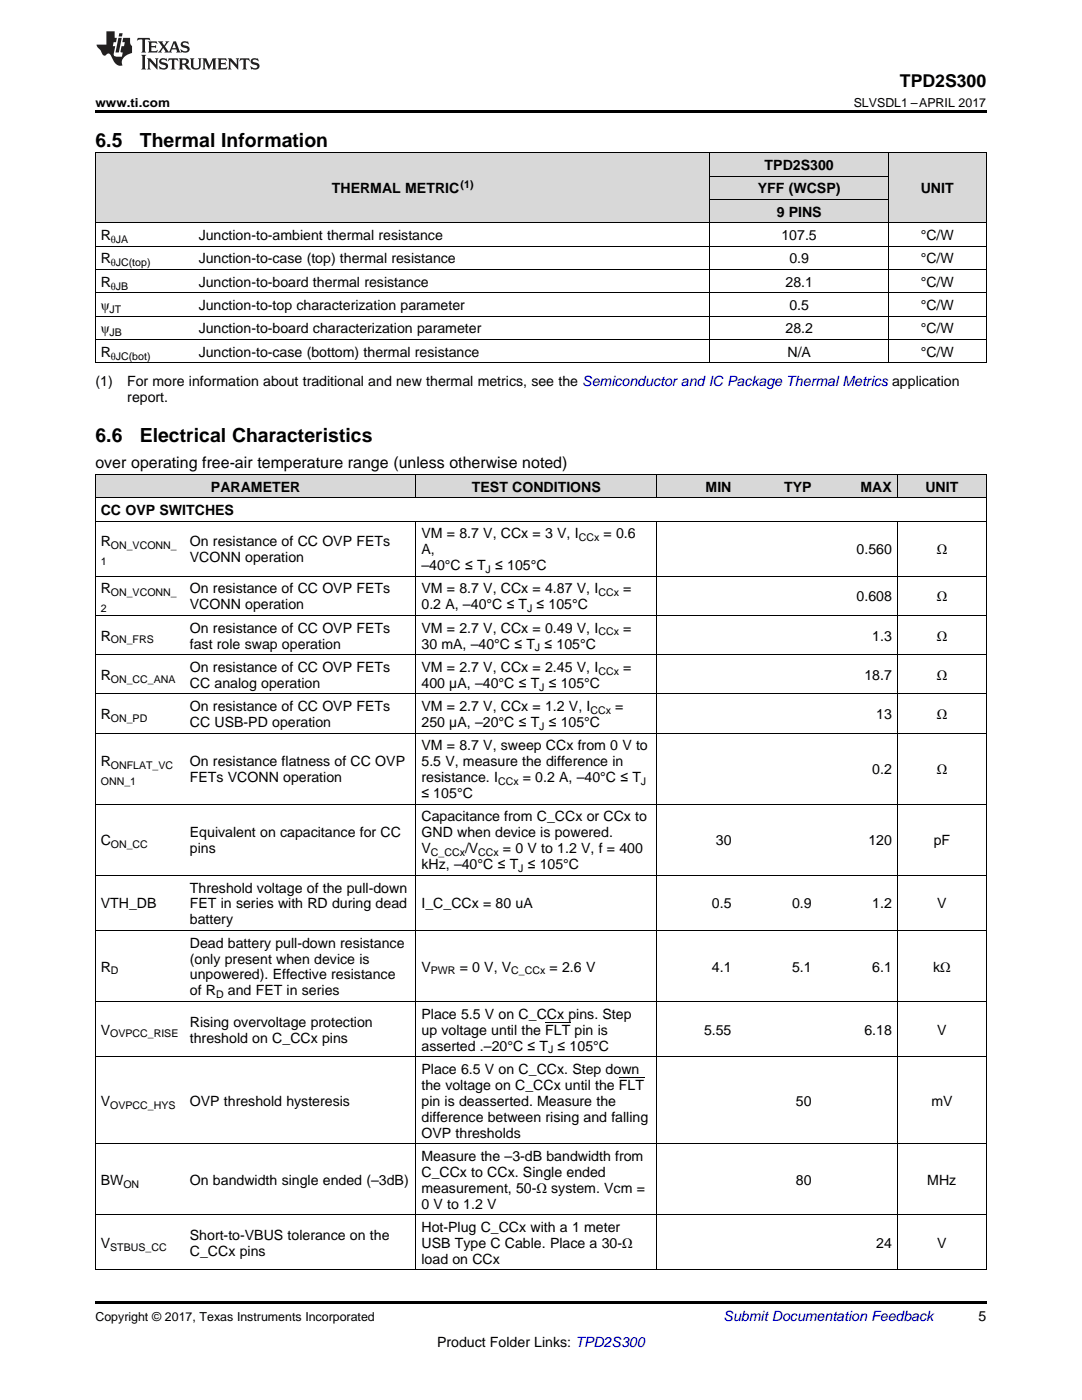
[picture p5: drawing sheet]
<svg xmlns="http://www.w3.org/2000/svg" width="216mm" height="279mm" viewBox="0 0 216 279" stroke-linecap="round" stroke-linejoin="round" font-family="sans-serif">
<defs><g id="words">
<g font-size="3.9">
<text x="19" y="29.3">6.5</text>
<text x="27.9" y="29.3">Thermal Information</text>
<text x="19" y="88.3">6.6</text>
<text x="27.9" y="88.3">Electrical Characteristics</text>
</g>
<text font-size="3.5" x="179.6" y="17.3">TPD2S300</text>
<text font-size="3.2" x="19" y="93.5">over operating free-air temperature range (unless otherwise noted)</text>
<g font-size="2.8">
<text x="152.6" y="33.9">TPD2S300</text>
<text x="66.2" y="38.6">THERMAL METRIC</text>
<text x="151.2" y="38.6">YFF (WCSP)</text>
<text x="183.7" y="38.6">UNIT</text>
<text x="20.1" y="47.9">R</text>
<text x="39.7" y="47.9">Junction-to-ambient thermal resistance</text>
<text x="155" y="43.3">9 PINS</text>
<text x="155.9" y="47.9">107.5</text>
<text x="183.7" y="47.9">°C/W</text>
<text x="20.1" y="52.6">R</text>
<text x="39.7" y="52.6">Junction-to-case (top) thermal resistance</text>
<text x="157.5" y="52.6">0.9</text>
<text x="183.7" y="52.6">°C/W</text>
<text x="20.1" y="57.2">R</text>
<text x="39.7" y="57.2">Junction-to-board thermal resistance</text>
<text x="156.7" y="57.2">28.1</text>
<text x="183.7" y="57.2">°C/W</text>
<text x="20.1" y="61.9">ψ</text>
<text x="39.7" y="61.9">Junction-to-top characterization parameter</text>
<text x="157.5" y="61.9">0.5</text>
<text x="183.7" y="61.9">°C/W</text>
<text x="20.1" y="66.5">ψ</text>
<text x="20.1" y="71.2">R</text>
<text x="39.7" y="66.5">Junction-to-board characterization parameter</text>
<text x="39.7" y="71.2">Junction-to-case (bottom) thermal resistance</text>
<text x="156.7" y="66.5">28.2</text>
<text x="157.1" y="71.2">N/A</text>
<text x="183.7" y="66.5">°C/W</text>
<text x="183.7" y="71.2">°C/W</text>
<text x="19" y="77">(1)</text>
<text x="25.4" y="77">For more information about traditional and new thermal metrics, see the Semiconductor and IC Package Thermal Metrics application</text>
<text x="25.4" y="80.2">report.</text>
<text x="42.1" y="98.1">PARAMETER</text>
<text x="94.2" y="98.1">TEST CONDITIONS</text>
<text x="140.8" y="98.1">MIN</text>
<text x="156.5" y="98.1">TYP</text>
<text x="171.7" y="98.1">MAX</text>
<text x="184.6" y="98.1">UNIT</text>
<text x="20.1" y="102.8">CC OVP SWITCHES</text>
<text x="84.1" y="107.4">VM = 8.7 V, CCx = 3 V, I</text>
<text x="120.4" y="107.4">= 0.6</text>
<text x="20.1" y="109">R</text>
<text x="37.9" y="109">On resistance of CC OVP FETs</text>
<text x="37.9" y="112.2">VCONN operation</text>
<text x="84.1" y="110.6">A,</text>
<text x="84.1" y="113.8">–40°C ≤ T ≤ 105°C</text>
<text x="170.9" y="110.6">0.560</text>
<text x="186.9" y="110.6">Ω</text>
<text x="20.1" y="118.4">R</text>
<text x="37.9" y="118.4">On resistance of CC OVP FETs</text>
<text x="84.1" y="118.4">VM = 8.7 V, CCx = 4.87 V, I</text>
<text x="124.3" y="118.4">=</text>
<text x="37.9" y="121.6">VCONN operation</text>
<text x="84.1" y="121.6">0.2 A, –40°C ≤ T ≤ 105°C</text>
<text x="170.9" y="120">0.608</text>
<text x="186.9" y="120">Ω</text>
<text x="20.1" y="127.8">R</text>
<text x="37.9" y="126.3">On resistance of CC OVP FETs</text>
<text x="37.9" y="129.4">fast role swap operation</text>
<text x="84.1" y="126.3">VM = 2.7 V, CCx = 0.49 V, I</text>
<text x="84.1" y="129.4">30 mA, –40°C ≤ T ≤ 105°C</text>
<text x="124.3" y="126.3">=</text>
<text x="174.1" y="127.8">1.3</text>
<text x="186.9" y="127.8">Ω</text>
<text x="20.1" y="135.7">R</text>
<text x="37.9" y="134.1">On resistance of CC OVP FETs</text>
<text x="37.9" y="137.3">CC analog operation</text>
<text x="84.1" y="134.1">VM = 2.7 V, CCx = 2.45 V, I</text>
<text x="84.1" y="137.3">400 µA, –40°C ≤ T ≤ 105°C</text>
<text x="124.3" y="134.1">=</text>
<text x="172.5" y="135.7">18.7</text>
<text x="186.9" y="135.7">Ω</text>
<text x="20.1" y="143.5">R</text>
<text x="37.9" y="141.9">On resistance of CC OVP FETs</text>
<text x="84.1" y="141.9">VM = 2.7 V, CCx = 1.2 V, I</text>
<text x="122.8" y="141.9">=</text>
<text x="174.8" y="143.5">13</text>
<text x="186.9" y="143.5">Ω</text>
<text x="37.9" y="145.1">CC USB-PD operation</text>
<text x="84.1" y="145.1">250 µA, –20°C ≤ T ≤ 105°C</text>
<text x="84.1" y="149.8">VM = 8.7 V, sweep CCx from 0 V to</text>
<text x="20.1" y="152.9">R</text>
<text x="37.9" y="152.9">On resistance flatness of CC OVP</text>
<text x="84.1" y="152.9">5.5 V, measure the difference in</text>
<text x="174.1" y="154.5">0.2</text>
<text x="186.9" y="154.5">Ω</text>
<text x="37.9" y="156.1">FETs VCONN operation</text>
<text x="84.1" y="156.1">resistance. I</text>
<text x="84.1" y="159.3">≤ 105°C</text>
<text x="104.3" y="156.1">= 0.2 A, –40°C ≤ T</text>
<text x="37.9" y="167.1">Equivalent on capacitance for CC</text>
<text x="84.1" y="163.9">Capacitance from C_CCx or CCx to</text>
<text x="84.1" y="167.1">GND when device is powered.</text>
<text x="20.1" y="168.7">C</text>
<text x="37.9" y="170.3">pins</text>
<text x="84.1" y="170.3">V</text>
<text x="84.1" y="173.5">kHz, –40°C ≤ T ≤ 105°C</text>
<text x="92.8" y="170.3">/V</text>
<text x="100.4" y="170.3">= 0 V to 1.2 V, f = 400</text>
<text x="142.8" y="168.7">30</text>
<text x="173.3" y="168.7">120</text>
<text x="186.3" y="168.7">pF</text>
<text x="37.9" y="178.1">Threshold voltage of the pull-down</text>
<text x="20.1" y="181.3">VTH_DB</text>
<text x="37.9" y="181.3">FET in series with RD during dead</text>
<text x="37.9" y="184.5">battery</text>
<text x="84.1" y="181.3">I_C_CCx = 80 uA</text>
<text x="142.1" y="181.3">0.5</text>
<text x="158" y="181.3">0.9</text>
<text x="174.1" y="181.3">1.2</text>
<text x="187" y="181.3">V</text>
<text x="37.9" y="189.1">Dead battery pull-down resistance</text>
<text x="20.1" y="193.9">R</text>
<text x="37.9" y="192.3">(only present when device is</text>
<text x="37.9" y="195.5">unpowered). Effective resistance</text>
<text x="84.1" y="193.9">V</text>
<text x="91.7" y="193.9">= 0 V, V</text>
<text x="109.7" y="193.9">= 2.6 V</text>
<text x="142.1" y="193.9">4.1</text>
<text x="158" y="193.9">5.1</text>
<text x="174.1" y="193.9">6.1</text>
<text x="186.2" y="193.9">kΩ</text>
<text x="37.9" y="198.6">of R</text>
<text x="45.5" y="198.6">and FET in series</text>
<text x="84.1" y="203.3">Place 5.5 V on C_CCx pins. Step</text>
<text x="20.1" y="206.5">V</text>
<text x="37.9" y="204.9">Rising overvoltage protection</text>
<text x="37.9" y="208.1">threshold on C_CCx pins</text>
<text x="84.1" y="206.5">up voltage until the FLT pin is</text>
<text x="84.1" y="209.7">asserted .–20°C ≤ T ≤ 105°C</text>
<text x="140.5" y="206.5">5.55</text>
<text x="172.5" y="206.5">6.18</text>
<text x="187" y="206.5">V</text>
<text x="84.1" y="214.3">Place 6.5 V on C_CCx. Step down</text>
<text x="20.1" y="220.7">V</text>
<text x="37.9" y="220.7">OVP threshold hysteresis</text>
<text x="84.1" y="217.5">the voltage on C_CCx until the FLT</text>
<text x="84.1" y="220.7">pin is deasserted. Measure the</text>
<text x="158.8" y="220.7">50</text>
<text x="185.8" y="220.7">mV</text>
<text x="84.1" y="223.8">difference between rising and falling</text>
<text x="84.1" y="227">OVP thresholds</text>
<text x="84.1" y="231.7">Measure the –3-dB bandwidth from</text>
<text x="20.1" y="236.4">BW</text>
<text x="37.9" y="236.4">On bandwidth single ended (–3dB)</text>
<text x="84.1" y="234.8">C_CCx to CCx. Single ended</text>
<text x="84.1" y="238">measurement, 50-Ω system. Vcm =</text>
<text x="158.8" y="236.4">80</text>
<text x="185" y="236.4">MHz</text>
<text x="84.1" y="241.2">0 V to 1.2 V</text>
<text x="84.1" y="245.9">Hot-Plug C_CCx with a 1 meter</text>
<text x="20.1" y="249">V</text>
<text x="37.9" y="247.4">Short-to-VBUS tolerance on the</text>
<text x="37.9" y="250.6">C_CCx pins</text>
<text x="84.1" y="249">USB Type C Cable. Place a 30-Ω</text>
<text x="174.8" y="249">24</text>
<text x="187" y="249">V</text>
<text x="84.1" y="252.2">load on CCx</text>
<text x="195.3" y="263.6">5</text>
<text x="87.2" y="268.9">Product Folder Links: TPD2S300</text>
</g>
<text font-size="2.8" fill="#0000c8" x="144.4" y="263.6">Submit Documentation Feedback</text>
<g font-size="2.5">
<text x="19" y="21.4">www.ti.com</text>
<text x="170.4" y="21.4">SLVSDL1 –APRIL 2017</text>
<text x="19" y="263.6">Copyright © 2017, Texas Instruments Incorporated</text>
</g>
<g font-size="2.1">
<text x="91.9" y="37.5">(1)</text>
<text x="22.1" y="48.5">θJA</text>
<text x="22.1" y="53.1">θJC(top)</text>
<text x="22.1" y="57.8">θJB</text>
<text x="21.9" y="62.4">JT</text>
<text x="21.9" y="67.1">JB</text>
<text x="22.1" y="71.8">θJC(bot)</text>
<text x="115.5" y="108">CCx</text>
<text x="20.1" y="112.7">1</text>
<text x="22.1" y="109.6">ON_VCONN_</text>
<text x="22.1" y="119">ON_VCONN_</text>
<text x="96.9" y="114.3">J</text>
<text x="119.4" y="119">CCx</text>
<text x="20.1" y="122.2">2</text>
<text x="105.2" y="122.2">J</text>
<text x="22.1" y="128.4">ON_FRS</text>
<text x="106.8" y="130">J</text>
<text x="119.4" y="126.8">CCx</text>
<text x="22.1" y="136.2">ON_CC_ANA</text>
<text x="107.6" y="137.8">J</text>
<text x="119.4" y="134.7">CCx</text>
<text x="117.8" y="142.5">CCx</text>
<text x="22.1" y="144.1">ON_PD</text>
<text x="107.6" y="145.7">J</text>
<text x="22.1" y="153.5">ONFLAT_VC</text>
<text x="20.1" y="156.7">ONN_1</text>
<text x="99.4" y="156.7">CCx</text>
<text x="127.9" y="156.7">J</text>
<text x="22.1" y="169.3">ON_CC</text>
<text x="86" y="170.9">C_CCx</text>
<text x="95.4" y="170.9">CCx</text>
<text x="103.4" y="174">J</text>
<text x="22.1" y="194.5">D</text>
<text x="86" y="194.5">PWR</text>
<text x="102" y="194.5">C_CCx</text>
<text x="43.1" y="199.2">D</text>
<text x="22" y="207">OVPCC_RISE</text>
<text x="109.4" y="210.2">J</text>
<text x="22" y="221.2">OVPCC_HYS</text>
<text x="24.6" y="237">ON</text>
<text x="22" y="249.6">STBUS_CC</text>
</g>
</g></defs>
<g fill="#d8d8d8">
<path d="M19 94.7h17.8v4.7h-17.8z"/>
<path d="M36.8 94.7h46.2v4.7h-46.2z"/>
<path d="M83 94.7h48.1v4.7h-48.1z"/>
<path d="M131.1 94.7h15.9v4.7h-15.9z"/>
<path d="M147 94.7h16.1v4.7h-16.1z"/>
<path d="M163.1 94.7h16v4.7h-16z"/>
<path d="M179.1 94.7h17.7v4.7h-17.7z"/>
<path d="M19 30.6h19.6v13.9h-19.6z"/>
<path d="M38.6 30.6h103.1v13.9h-103.1z"/>
<path d="M177.3 30.6h19.5v13.9h-19.5z"/>
<path d="M141.7 39.9h35.6v4.6h-35.6z"/>
<path d="M141.7 35.2h35.6v4.7h-35.6z"/>
<path d="M141.7 30.6h35.6v4.6h-35.6z"/>
</g>
<path d="M19 22h177.8v.5h-177.8zM19 72.4l.2 .1zM141.6 72.4l.1 .1zM177.2 72.4l.1 .1zM196.7 72.4l.1 .1zM19 259.7h177.8v.5h-177.8z" fill="#000"/>
<g fill="none" stroke="#000" stroke-width=".2">
<path d="M19 30.5h177.8M19.1 30.5v42M141.7 30.5v42M141.7 39.8h35.6M141.7 35.2h35.6M177.2 30.5v42M196.8 30.5v42M19 58.4h177.8M19 53.8h177.8M19 49.1h177.8M19 44.5h177.8M19 72.4h177.8"/>
<path d="M19 67.8h177.8M19 63.1h177.8M19 99.3h177.8M19 94.7h177.8M19.1 94.7v158.8M83 94.7v4.7M131 94.7v4.7M179 94.7v4.7M196.8 94.7v158.8M19 115h177.8M19 104h177.8M83 104v149.5"/>
<path d="M131 104v149.5M179 104v149.5M19 138.5h177.8M19 130.7h177.8M19 122.8h177.8M19 146.3h177.8M19 174.7h177.8M19 160.5h177.8M19 199.9h177.8M19 185.7h177.8M19 210.9h177.8M19 228.2h177.8"/>
<path d="M19 253.4h177.8M19 242.4h177.8"/>
</g>
<g fill="#231f20">
<path d="M27.5 7.6l-.1 .5 .4-.2h.6v.1v2.1l-.2 .4h1l-.3-.4v-2.1l.1-.1h.5l.5 .2-.2-.5zM29.5 8.3l.2 .3v1.5l-.2 .4h1.8l.2-.6a1.04 1.04 0 0 1-1.3 .2v-.7h.6l.3 .2v-.6l-.3 .2h-.6v-.6l.8-.1 .4 .3-.2-.5zM31.5 8.3l.9 1.1-.9 1.1h.8l-.2-.2 .5-.7 .4 .7-.2 .2h1.5l-.1-.2 .1-.4h.9l.1 .4-.2 .2h1l-.3-.3-.7-1.9h-.5l-.9 2-.8-1 .9-1h-.8l.1 .3-.3 .5-.4-.6 .2-.2zM34.7 8.6l.4 1h-.7zM36.3 8.4a.63 .63 0 0 0-.2 .7 .63 .63 0 0 0 .6 .4l.6 .2 .1 .2a.75 .75 0 0 1-.7 .4 .75 .75 0 0 1-.6-.5l.1 .7 .1-.1a1.11 1.11 0 0 0 1.5-.6 1.13 1.13 0 0 0-1.2-.8l-.1-.4a1.04 1.04 0 0 1 1.2 .2l-.2-.5-.1 .1-.5-.2zM28.2 10.9l.2 .4v2.2l-.2 .4h1l-.3-.4v-2.2l.3-.4zM29.3 11.6l.3 .4v1.5l-.3 .4h.8l-.2-.4v-1.3l1.5 1.7v-1.9l.2-.4h-.7l.2 .4v.9l-1.1-1.3zM32 11.8a.62 .62 0 0 0-.2 .7 .62 .62 0 0 0 .6 .4l.6 .1 .1 .3a.76 .76 0 0 1-.7 .3 .76 .76 0 0 1-.6-.4l.1 .7 .1-.1a1.11 1.11 0 0 0 1.5-.6 1.13 1.13 0 0 0-1.2-.8l-.1-.4a1.04 1.04 0 0 1 1.2 .2l-.2-.6-.1 .1-.5-.1zM33.7 11.6l-.2 .6a.61 .61 0 0 1 .8-.3v1.6l-.2 .4h.9l-.2-.4v-1.6a.63 .63 0 0 1 .8 .3l-.2-.6zM35.6 11.6l.3 .4v1.5l-.3 .4h1l-.2-.2v-.8l.5 .2a.76 .76 0 0 0 1.2 .7l-1-1a.58 .58 0 0 0 .6-.5 .58 .58 0 0 0-.5-.6zM36.4 11.9h.1a.45 .45 0 0 1 .5 .1 .45 .45 0 0 1 .1 .5l-.7 .2zM37.9 11.6l.2 .2a2.17 2.17 0 0 0 .3 1.9 .99 .99 0 0 0 1.6-.6v-1.1l.2-.4h-.7l.2 .2a1.92 1.92 0 0 1-.2 1.8 .6 .6 0 0 1-.9-.5v-1.1l.2-.4zM40.4 11.6l.2 .4v1.5l-.2 .4h.7l-.2-.4v-1.4l.8 1.8 .8-1.8v1.4l-.2 .4h.9l-.2-.4v-1.5l.2-.4h-.8l-.6 1.5-.6-1.5zM43.4 11.6l.2 .4v1.5l-.2 .4h1.8l.2-.6a1.04 1.04 0 0 1-1.3 .1v-.6h.5l.4 .2v-.6l-.4 .2h-.5v-.7h.8l.3 .3-.1-.6zM45.5 11.6l.2 .4v1.5l-.2 .4h.7l-.2-.4v-1.3l1.5 1.7v-1.9l.2-.4h-.7l.2 .4v.9l-1.1-1.3zM47.9 11.6l-.1 .6a.61 .61 0 0 1 .8-.3v1.6l-.3 .4h1l-.3-.4 .1-1.6a.63 .63 0 0 1 .7 .3l-.1-.6zM50.2 11.8a.62 .62 0 0 0-.2 .7 .62 .62 0 0 0 .6 .4l.6 .1 .2 .3a.76 .76 0 0 1-.8 .3 .76 .76 0 0 1-.6-.4l.1 .7 .2-.1a1.11 1.11 0 0 0 1.5-.6 1.13 1.13 0 0 0-1.3-.8l-.1-.4a1.04 1.04 0 0 1 1.2 .2l-.1-.6-.2 .1-.5-.1z"/>
<path d="M21.2 6.3v2.6h-1.9l.1 .4 .7 .9a.91 .91 0 0 0 1 .8 .56 .56 0 0 1 .5-.3 .56 .56 0 0 1 .5 .3l.4 .8a1.53 1.53 0 0 0 1.9 1.2 1.54 1.54 0 0 1 1-2.1l.9-.3v-1.4a1.52 1.52 0 0 1-.3-1.6h-1.4l-.2 .8h.5l-.2 .8h-.4l-.2 1v.2l.4 .1-.2 .8a1.93 1.93 0 0 1-1.6-.3l.3-1.8h-.5l.2-.8h.4l.2-.8h-.4v-1.3zM23.6 7.6l-.6 2.9h.7l.6-2.9zM23.8 6.6l-.1 .7h.6l.2-.7z"/>
</g>
<path d="M108.8 204h5M123.5 215h5" fill="none" stroke="#000" stroke-width=".2"/>
<use href="#words"/>
</svg>
